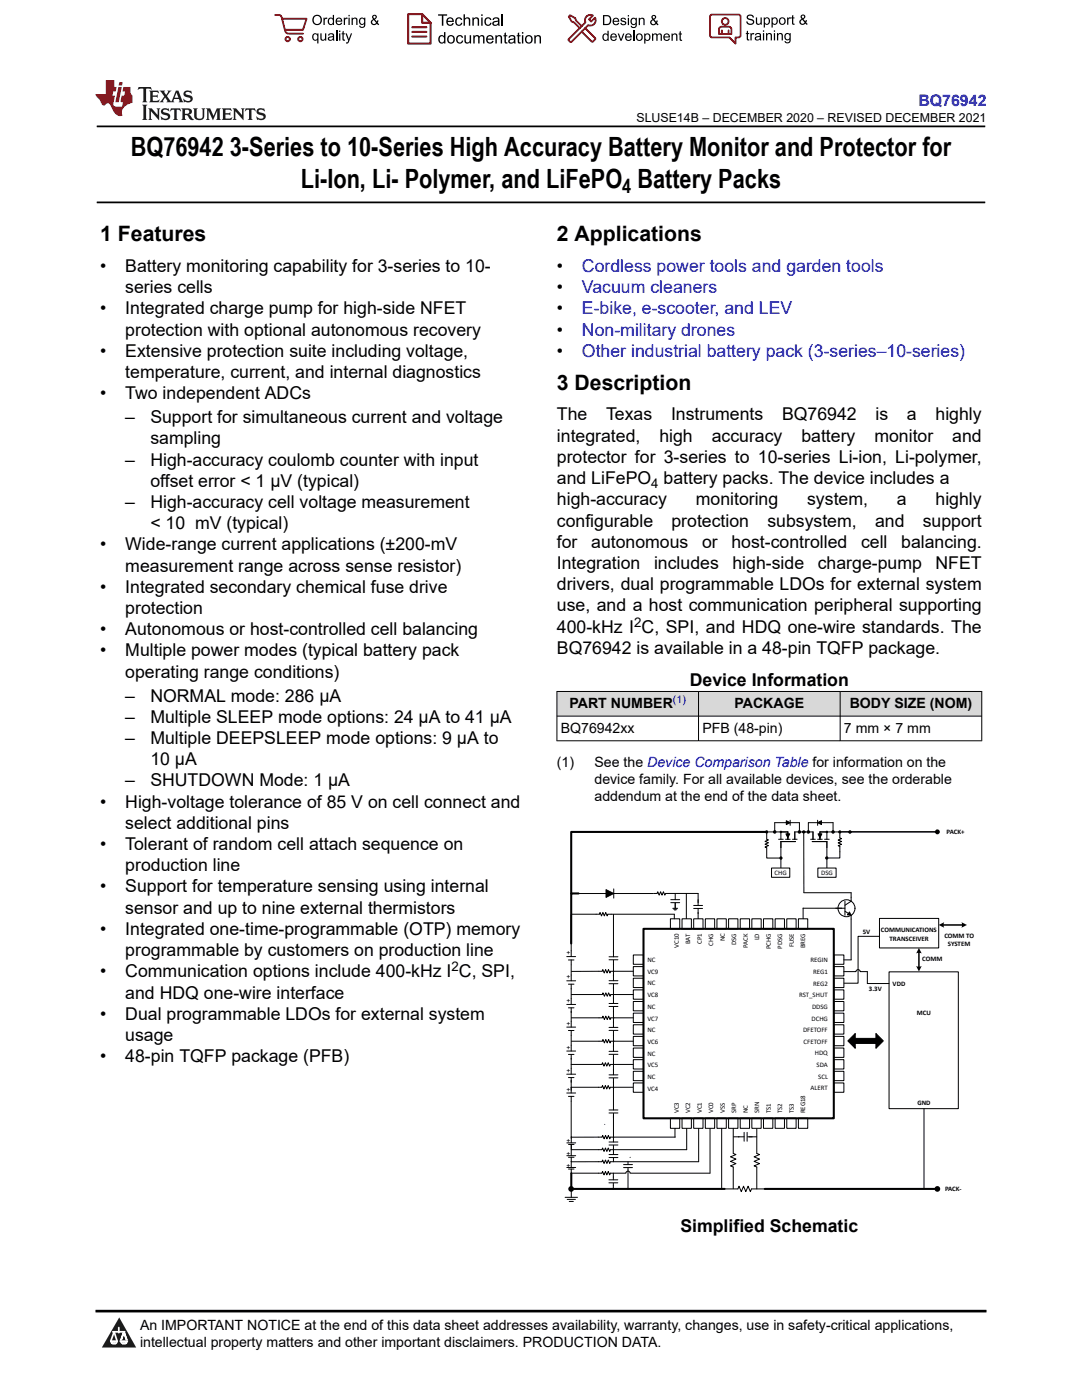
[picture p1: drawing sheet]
<svg xmlns="http://www.w3.org/2000/svg" width="216mm" height="279mm" viewBox="0 0 216 279" stroke-linecap="round" stroke-linejoin="round" font-family="sans-serif">
<defs><g id="words">
<g font-size="5.3">
<text x="26.1" y="31.2">BQ76942 3-Series to 10-Series High Accuracy Battery Monitor and Protector for</text>
<text x="60" y="37.5">Li-Ion, Li- Polymer, and LiFePO Battery Packs</text>
</g>
<g font-size="4.2">
<text x="20" y="48.1">1 Features</text>
<text x="111.1" y="48.1">2 Applications</text>
<text x="111.1" y="77.8">3 Description</text>
</g>
<text font-size="4" x="124.2" y="38.6">4</text>
<g font-size="3.5">
<text x="20" y="54.3">•</text>
<text x="25" y="54.3">Battery monitoring capability for 3-series to 10-</text>
<text x="25" y="58.5">series cells</text>
<text x="111.1" y="54.3">•</text>
<text x="111.1" y="58.5">•</text>
<text x="20" y="62.8">•</text>
<text x="25" y="62.8">Integrated charge pump for high-side NFET</text>
<text x="111.1" y="62.8">•</text>
<text x="20" y="71.2">•</text>
<text x="25" y="67">protection with optional autonomous recovery</text>
<text x="25" y="71.2">Extensive protection suite including voltage,</text>
<text x="111.1" y="67">•</text>
<text x="111.1" y="71.2">•</text>
<text x="25" y="75.5">temperature, current, and internal diagnostics</text>
<text x="20" y="79.7">•</text>
<text x="25" y="79.7">Two independent ADCs</text>
<text x="111.1" y="83.9">The</text>
<text x="120.9" y="83.9">Texas</text>
<text x="133.9" y="83.9">Instruments</text>
<text x="156.1" y="83.9">BQ76942</text>
<text x="174.7" y="83.9">is</text>
<text x="181" y="83.9">a</text>
<text x="186.7" y="83.9">highly</text>
<text x="25" y="84.4">–</text>
<text x="30" y="84.4">Support for simultaneous current and voltage</text>
<text x="30" y="88.7">sampling</text>
<text x="111.1" y="88.2">integrated,</text>
<text x="131.6" y="88.2">high</text>
<text x="142" y="88.2">accuracy</text>
<text x="159.9" y="88.2">battery</text>
<text x="174.5" y="88.2">monitor</text>
<text x="190" y="88.2">and</text>
<text x="25" y="92.9">–</text>
<text x="30" y="92.9">High-accuracy coulomb counter with input</text>
<text x="111.1" y="92.4">protector for 3-series to 10-series Li-ion, Li-polymer,</text>
<text x="25" y="101.4">–</text>
<text x="30" y="97.1">offset error &lt; 1 µV (typical)</text>
<text x="30" y="101.4">High-accuracy cell voltage measurement</text>
<text x="111.1" y="96.6">and LiFePO battery packs. The device includes a</text>
<text x="111.1" y="100.9">high-accuracy</text>
<text x="138.8" y="100.9">monitoring</text>
<text x="161.1" y="100.9">system,</text>
<text x="179" y="100.9">a</text>
<text x="186.7" y="100.9">highly</text>
<text x="30" y="105.6">&lt; 10 mV (typical)</text>
<text x="111.1" y="105.1">configurable</text>
<text x="134" y="105.1">protection</text>
<text x="153.1" y="105.1">subsystem,</text>
<text x="174.6" y="105.1">and</text>
<text x="184.1" y="105.1">support</text>
<text x="20" y="109.8">•</text>
<text x="25" y="109.8">Wide-range current applications (±200-mV</text>
<text x="111.1" y="109.3">for</text>
<text x="111.1" y="113.6">Integration</text>
<text x="118" y="109.3">autonomous</text>
<text x="130.5" y="113.6">includes</text>
<text x="140.1" y="109.3">or</text>
<text x="146" y="109.3">host-controlled</text>
<text x="146.2" y="113.6">high-side</text>
<text x="163.2" y="113.6">charge-pump</text>
<text x="171.8" y="109.3">cell</text>
<text x="179.8" y="109.3">balancing.</text>
<text x="186.7" y="113.6">NFET</text>
<text x="20" y="118.3">•</text>
<text x="25" y="114.1">measurement range across sense resistor)</text>
<text x="25" y="118.3">Integrated secondary chemical fuse drive</text>
<text x="111.1" y="117.8">drivers, dual programmable LDOs for external system</text>
<text x="25" y="122.5">protection</text>
<text x="111.1" y="122">use, and a host communication peripheral supporting</text>
<text x="20" y="126.8">•</text>
<text x="20" y="131">•</text>
<text x="25" y="126.8">Autonomous or host-controlled cell balancing</text>
<text x="25" y="131">Multiple power modes (typical battery pack</text>
<text x="111.1" y="126.3">400-kHz I C, SPI, and HDQ one-wire standards. The</text>
<text x="111.1" y="130.5">BQ76942 is available in a 48-pin TQFP package.</text>
<text x="25" y="135.2">operating range conditions)</text>
<text x="137.6" y="136.8">Device Information</text>
<text x="25" y="140">–</text>
<text x="30" y="140">NORMAL mode: 286 µA</text>
<text x="25" y="144.2">–</text>
<text x="25" y="148.5">–</text>
<text x="30" y="144.2">Multiple SLEEP mode options: 24 µA to 41 µA</text>
<text x="30" y="148.5">Multiple DEEPSLEEP mode options: 9 µA to</text>
<text x="30" y="152.7">10 µA</text>
<text x="20" y="161.2">•</text>
<text x="25" y="156.9">–</text>
<text x="25" y="161.2">High-voltage tolerance of 85 V on cell connect and</text>
<text x="30" y="156.9">SHUTDOWN Mode: 1 µA</text>
<text x="25" y="165.4">select additional pins</text>
<text x="20" y="169.6">•</text>
<text x="25" y="169.6">Tolerant of random cell attach sequence on</text>
<text x="25" y="173.9">production line</text>
<text x="20" y="178.1">•</text>
<text x="25" y="178.1">Support for temperature sensing using internal</text>
<text x="25" y="182.3">sensor and up to nine external thermistors</text>
<text x="20" y="186.6">•</text>
<text x="25" y="186.6">Integrated one-time-programmable (OTP) memory</text>
<text x="25" y="190.8">programmable by customers on production line</text>
<text x="20" y="195">•</text>
<text x="25" y="195">Communication options include 400-kHz I C, SPI,</text>
<text x="20" y="203.5">•</text>
<text x="25" y="199.3">and HDQ one-wire interface</text>
<text x="25" y="203.5">Dual programmable LDOs for external system</text>
<text x="25" y="207.7">usage</text>
<text x="20" y="212">•</text>
<text x="25" y="212">48-pin TQFP package (PFB)</text>
<text x="135.8" y="245.9">Simplified Schematic</text>
</g>
<g font-size="3.5" fill="#00f">
<text x="116.1" y="54.3">Cordless power tools and garden tools</text>
<text x="116.1" y="58.5">Vacuum cleaners</text>
<text x="116.1" y="62.8">E-bike, e-scooter, and LEV</text>
<text x="116.1" y="67">Non-military drones</text>
<text x="116.1" y="71.2">Other industrial battery pack (3-series–10-series)</text>
</g>
<text font-size="3.2" fill="#00f" x="183.3" y="21.1">BQ76942</text>
<g font-size="2.8">
<text x="113.6" y="141.3">PART NUMBER</text>
<text x="146.6" y="141.3">PACKAGE</text>
<text x="169.5" y="141.3">BODY SIZE (NOM)</text>
<text x="111.9" y="146.2">BQ76942xx</text>
<text x="140.2" y="146.2">PFB (48-pin)</text>
<text x="168.4" y="146.2">7 mm × 7 mm</text>
<text x="111.1" y="153">(1)</text>
<text x="118.6" y="153">See the Device Comparison Table for information on the</text>
<text x="118.6" y="156.4">device family. For all available devices, see the orderable</text>
<text x="118.6" y="159.8">addendum at the end of the data sheet.</text>
<text x="27.9" y="265.5">An IMPORTANT NOTICE at the end of this data sheet addresses availability, warranty, changes, use in safety-critical applications,</text>
<text x="27.9" y="268.9">intellectual property matters and other important disclaimers. PRODUCTION DATA.</text>
</g>
<g font-size="2.6">
<text x="130" y="97.3">4</text>
<text x="126.6" y="125.1">2</text>
<text x="90.1" y="193.9">2</text>
</g>
<text font-size="2.5" x="127" y="24.3">SLUSE14B – DECEMBER 2020 – REVISED DECEMBER 2021</text>
<text font-size="2.1" fill="#00f" x="134.3" y="140.3">(1)</text>
<g font-size="1.4">
<text x="188.9" y="166.4">PACK+</text>
<text x="154.5" y="174.6">CHG</text>
<text x="163.8" y="174.6">DSG</text>
<text x="113" y="190.6">+</text>
<text x="129.2" y="192">NC</text>
<text x="135.4" y="189.2" transform="rotate(-90 135.4 189.2)">VC10</text>
<text x="137.7" y="188.5" transform="rotate(-90 137.7 188.5)">BAT</text>
<text x="140" y="188.4" transform="rotate(-90 140 188.4)">CP1</text>
<text x="142.3" y="188.7" transform="rotate(-90 142.3 188.7)">CHG</text>
<text x="144.6" y="187.9" transform="rotate(-90 144.6 187.9)">NC</text>
<text x="146.9" y="188.6" transform="rotate(-90 146.9 188.6)">DSG</text>
<text x="149.2" y="189.2" transform="rotate(-90 149.2 189.2)">PACK</text>
<text x="151.5" y="187.7" transform="rotate(-90 151.5 187.7)">LD</text>
<text x="153.8" y="189.4" transform="rotate(-90 153.8 189.4)">PCHG</text>
<text x="156.1" y="189.3" transform="rotate(-90 156.1 189.3)">PDSG</text>
<text x="158.4" y="189.1" transform="rotate(-90 158.4 189.1)">FUSE</text>
<text x="160.7" y="189.3" transform="rotate(-90 160.7 189.3)">BREG</text>
<text x="172.2" y="186.3">5V</text>
<text x="175.8" y="186.1">COMMUNICATIONS</text>
<text x="177.5" y="187.7">TRANSCEIVER</text>
<text x="184" y="191.8">COMM</text>
<text x="188.4" y="187.2">COMM TO</text>
<text x="189.1" y="188.8">SYSTEM</text>
<text x="113" y="195.5">+</text>
<text x="129.2" y="196.6">NC</text>
<text x="129.2" y="194.3">VC9</text>
<text x="161.7" y="192.1">REGIN</text>
<text x="162.2" y="194.4">REG1</text>
<text x="162.2" y="196.7">REG2</text>
<text x="173.4" y="197.7">3.3V</text>
<text x="178.1" y="196.8">VDD</text>
<text x="113" y="200.2">+</text>
<text x="129.2" y="203.7">VC7</text>
<text x="129.2" y="201.3">NC</text>
<text x="129.2" y="199">VC8</text>
<text x="159.5" y="199">RST_SHUT</text>
<text x="161.9" y="203.7">DCHG</text>
<text x="162" y="201.3">DDSG</text>
<text x="183" y="202.6">MCU</text>
<text x="113" y="209.5">+</text>
<text x="113" y="204.7">+</text>
<text x="129.2" y="206">NC</text>
<text x="129.2" y="208.4">VC6</text>
<text x="160.2" y="206">DFETOFF</text>
<text x="160.3" y="208.3">CFETOFF</text>
<text x="113" y="214.1">+</text>
<text x="129.2" y="210.7">NC</text>
<text x="129.2" y="213">VC5</text>
<text x="129.2" y="215.4">NC</text>
<text x="162.6" y="210.6">HDQ</text>
<text x="162.9" y="212.9">SDA</text>
<text x="163.3" y="215.3">SCL</text>
<text x="113" y="217.9">+</text>
<text x="129.2" y="217.7">VC4</text>
<text x="161.8" y="217.6">ALERT</text>
<text x="183.1" y="220.5">GND</text>
<text x="135.4" y="222.2" transform="rotate(-90 135.4 222.2)">VC3</text>
<text x="137.7" y="222.2" transform="rotate(-90 137.7 222.2)">VC2</text>
<text x="140" y="222.2" transform="rotate(-90 140 222.2)">VC1</text>
<text x="142.3" y="222.2" transform="rotate(-90 142.3 222.2)">VC0</text>
<text x="144.6" y="222.2" transform="rotate(-90 144.6 222.2)">VSS</text>
<text x="146.9" y="222.2" transform="rotate(-90 146.9 222.2)">SRP</text>
<text x="149.2" y="222.2" transform="rotate(-90 149.2 222.2)">NC</text>
<text x="151.5" y="222.2" transform="rotate(-90 151.5 222.2)">SRN</text>
<text x="153.8" y="222.2" transform="rotate(-90 153.8 222.2)">TS1</text>
<text x="156.1" y="222.2" transform="rotate(-90 156.1 222.2)">TS2</text>
<text x="158.4" y="222.2" transform="rotate(-90 158.4 222.2)">TS3</text>
<text x="160.7" y="222.2" transform="rotate(-90 160.7 222.2)">REG18</text>
<text x="113" y="230.7">+</text>
<text x="113" y="233.1">+</text>
<text x="113" y="228.2">+</text>
<text x="188.6" y="237.7">PACK-</text>
</g>
</g></defs>
<path d="M19.3 25.2h177.3M19.3 40.4h177.3" fill="none" stroke="#000" stroke-width=".35"/>
<g fill="#d8d8d8">
<path d="M111.1 138h84.8v4.9h-84.8z" fill-rule="evenodd"/>
<path d="M111.2 138.1h28.1v4.8h-28.1z" fill-rule="evenodd"/>
<path d="M139.4 138.1h28.2v4.8h-28.2z" fill-rule="evenodd"/>
<path d="M167.7 138.1h28.1v4.8h-28.1z" fill-rule="evenodd"/>
</g>
<g fill="none" stroke="#000" stroke-width=".2">
<path d="M111.1 138h84.9M111.1 137.9v10M139.4 137.9v10M167.6 137.9v10M195.9 137.9v10M111.1 142.9h84.9M111.1 147.8h84.9M114.5 178.3h6.4M120.9 177.6l1.6 .7-1.6 .8zM122.5 177.4v1.8M122.5 178.3h7.9M130.5 178.3h.6l.1-.3 .3 .6 .3-.6 .3 .6 .3-.6 .3 .6 .1-.3h6.5v1.8"/>
<path d="M137 178.3v5M153 166.4v1.1l.3 .1-.7 .3 .7 .3-.7 .3 .7 .3-.7 .2 .4 .2v2h2.5M153.4 166h3.8v1.5M154.4 165.9h.4v.3h-.4zM154.6 166v-1.8h4.9v1.8M155.4 167.5h.9M155.8 166v1.4M156.7 167.5h1M156.8 166.4h.8l-.4 .8zM156.9 163.8l.8 .4-.8 .4zM157.7 163.7v1M158.1 167.5h1"/>
<path d="M158.6 167.5v-1.5h3.6v1.5M158.7 168h-2.9v1.1M159.3 165.9h.4v.3h-.4zM160.4 166.3v11.8M161.1 165.9h.4v.3h-.4zM161.3 166v-1.8h4.9v1.8M161.8 167.5h.9M162.1 168h2.9v1.1M163.1 164.2l.8-.4v.8zM163.1 163.7v1M163.1 167.5h1M163.2 166.4h.8l-.4 .8z"/>
<path d="M164.5 167.5h1M165 166v1.4M166 165.9h.4v.3h-.4zM167.5 166h-3.9v1.5M167.6 166.4v.8l.3 .2-.7 .3 .7 .2-.7 .3 .7 .3-.7 .3 .4 .1v2.3h-2.3M169.4 165.9h.4v.3h-.4zM114 182.5v5.8M114 198.5h6.2l.1-.4 .3 .7 .3-.7 .3 .7 .3-.7 .2 .7 .2-.3h4.5M114.1 182.5h4.8M118.9 182.5h.7l.1-.4 .3 .7 .3-.7 .3 .7 .3-.7 .3 .7 .1-.3h.6M121.9 182.5h12.7v.9M126.4 193.8h-4.6l-.1 .4-.3-.7-.3 .7-.2-.7-.3 .7-.3-.7-.2 .3-6.1 .1"/>
<path d="M126.4 190.6h2v1.8h-2zM126.4 192.9h2v1.9h-2zM126.4 195.2h2v1.9h-2zM126.4 197.5h2v1.9h-2zM126.4 199.9h2v1.8h-2zM133.8 183.4h1.8v2h-1.8zM134.2 181.3h1M134.4 181.4h.7M134.6 181.6h.3M134.7 180.2v1.1M136.1 183.4h1.9v2h-1.9zM138.4 183.4h1.9v2h-1.9z"/>
<path d="M139.3 182.1v1.2M140.7 183.4h1.9v2h-1.9zM143.1 183.4h1.8v2h-1.8zM145.4 183.4h1.8v2h-1.8zM147.7 183.4h1.9v2h-1.9zM150 183.4h1.9v2h-1.9zM152.3 183.4h1.9v2h-1.9zM154.7 183.4h1.8v2h-1.8zM157 183.4h1.9v2h-1.9zM159.3 183.4h1.9v2h-1.9zM160.3 181.2v2.2M166.4 190.6h2v1.8h-2z"/>
<path d="M166.4 192.9h2v1.9h-2zM166.4 195.2h2v1.9h-2zM166.4 197.5h2v1.9h-2zM166.4 199.9h2v1.8h-2zM177.4 194h13.8v27.3h-13.8zM114 217h6.1l.1-.4 .3 .7 .3-.7 .3 .7 .3-.7 .2 .7 .2-.3h5M114 212.4h6.1l.1-.3 .3 .7 .3-.7 .3 .7 .3-.7 .2 .7 .2-.4h4.5M114 203.1h6.2l.1-.3 .3 .7 .3-.7 .3 .7 .2-.7 .3 .7 .2-.4h4.5M122.4 217v.3M126.4 202.2h2v1.9h-2zM126.4 204.5h2v1.9h-2zM126.4 206.8h2v1.9h-2z"/>
<path d="M126.4 209.2h2v1.8h-2zM126.4 211.5h2v1.8h-2zM126.4 213.8h2v1.9h-2zM166.4 202.2h2v1.9h-2zM166.4 204.5h2v1.9h-2zM166.4 206.8h2v1.9h-2zM166.4 209.2h2v1.8h-2zM166.4 211.5h2v1.8h-2zM166.4 213.8h2v1.9h-2zM166.4 216.1h2v1.9h-2zM133.8 223.2h1.8v2h-1.8zM136.1 223.2h1.9v2h-1.9z"/>
<path d="M138.4 223.2h1.9v2h-1.9zM140.7 223.2h1.9v2h-1.9zM143.1 223.2h1.8v2h-1.8zM144 225.2v12M144.6 237.3h2.6M145.4 223.2h1.8v2h-1.8zM146.3 225.2v5l.6 .2-1.1 .5 1.1 .4-1.1 .5 1.1 .4-1.1 .5 .5 .2v4.3M146.4 226.9h1.1M147.2 237.3l.3-.6 .4 1.1 .5-1.1 .4 1.1 .5-1.1 .4 1.1 .3-.5M147.7 223.2h1.9v2h-1.9zM149.5 226.9h1.5M150 237.3h2.6"/>
<path d="M150 223.2h1.9v2h-1.9zM151 225.3v4.9l.6 .2-1.1 .5 1.1 .4-1.1 .5 1.1 .4-1.1 .5 .5 .2v4.4M152.3 223.2h1.9v2h-1.9zM154.7 223.2h1.8v2h-1.8zM157 223.2h1.9v2h-1.9zM159.3 223.2h1.9v2h-1.9zM184.4 221.3v15.9"/>
</g>
<path d="M115.5 178.3h-1.5v10M152.9 166h-38.9v12.3M114.5 237.3h30.1M152.6 237.3h33.9" fill="none" stroke="#000" stroke-width=".41"/>
<g fill="#000">
<path d="M120.9 177.6l1.6 .7-1.6 .8zM156.8 166.4h.8l-.4 .8zM156.9 163.8l.8 .4-.8 .4zM163.1 164.2l.8-.4v.8zM163.2 166.4h.8l-.4 .8z"/>
<path d="M154.4 165.9h.4v.3h-.4z" fill-rule="evenodd"/>
<path d="M155.6 165.9h.4v.3h-.4z" fill-rule="evenodd"/>
<path d="M159.3 165.9h.4v.3h-.4z" fill-rule="evenodd"/>
<path d="M161.1 165.9h.4v.3h-.4z" fill-rule="evenodd"/>
<path d="M164.8 165.9h.4v.3h-.4z" fill-rule="evenodd"/>
<path d="M166 165.9h.4v.3h-.4z" fill-rule="evenodd"/>
<path d="M169.4 165.9h.4v.3h-.4z" fill-rule="evenodd"/>
<path d="M183.4 189.2l.5 1.1-.5-.1-.6 .1z" fill-rule="evenodd"/>
<path d="M182.8 192.8l.6 .1 .5-.1-.5 1.1z" fill-rule="evenodd"/>
<path d="M187.3 184.6l1.1-.6-.1 .6 .1 .6z" fill-rule="evenodd"/>
<path d="M191.8 184l1.1 .6-1.1 .5 .2-.5z" fill-rule="evenodd"/>
<circle cx="153" cy="166" r=".33"/>
<circle cx="155.8" cy="171.2" r=".33"/>
<circle cx="160.4" cy="166" r=".33"/>
<circle cx="165" cy="171.2" r=".33"/>
<circle cx="167.6" cy="166" r=".33"/>
<circle cx="187" cy="166" r=".49"/>
<circle cx="114" cy="237.3" r=".57"/>
<circle cx="187" cy="237.3" r=".57"/>
</g>
<path d="M167.9 166h18.7M183.4 190.1v2.8M188.3 184.6h3.7" fill="none" stroke="#000" stroke-width=".31"/>
<path d="M175.5 183.3h11.8v5.9h-11.8z" fill-rule="evenodd" fill="#fff"/>
<path d="M114 197.3v2M175.5 183.3h11.8v5.9h-11.8zM114 207.8h6.2l.1-.3 .3 .6 .3-.6 .3 .6 .2-.6 .3 .6 .2-.3h4.5" fill="none" stroke="#000" stroke-width=".2"/>
<path d="M126.4 216.1h2v1.9h-2z" fill-rule="evenodd" fill="#fff"/>
<path d="M155.8 169.1v4.2M126.4 216.1h2v1.9h-2z" fill="none" stroke="#000" stroke-width=".2"/>
<path d="M153.9 173.2h3.7v1.9h-3.7z" fill-rule="evenodd" fill="#fff"/>
<path d="M153.9 173.2h3.7v1.9h-3.7zM165 169.1v4.2" fill="none" stroke="#000" stroke-width=".2"/>
<path d="M163.2 173.2h3.6v1.9h-3.6z" fill-rule="evenodd" fill="#fff"/>
<g fill="none" stroke="#000" stroke-width=".2">
<path d="M133.8 179.5h1.8M134.7 178.4v1.1M139.3 179.5v1.2M160.4 178.2h9.4v1.7l-1.2 .8M163.2 173.2h3.6v1.9h-3.6zM168.6 179.8v2.9M113.1 195.7h1.8M113.1 190.9h1.8M113.4 196.4h1.1M113.4 191.6h1.1M114 187.8v3.1M114 192.6v3.1"/>
<path d="M114 191.6v.9M114 196.4v1M114 199.3v1.2M121.5 195.7h1.8M121.5 196.3h1.8M121.5 190.9h1.8M121.5 191.5h1.8M122.4 191.6v4.1M122.4 196.4v3.9M122.4 182.5v8.4M133.8 180.1h1.8M134.7 180.2v1"/>
<path d="M138.4 180.7h1.8M138.4 181.3h1.8M139.3 181.4v.9M160.2 181.3h8.4M168.4 193.9h2.4l.3-.4 .4 .1 .1 .3h1.5v2.4h4.3M168.6 181.8l1.2 .9v8.9h-1.4M169.5 182l.3 .7-.7-.1zM175.5 186.9h-4.3v9.3h-2.8M113.1 218.1h1.8M113.1 214.4h1.8M113.1 209.8h1.8M113.1 205h1.8"/>
<path d="M113.1 200.5h1.8M113.4 218.8h1.1M113.4 215.1h1.1M113.4 210.4h1.1M113.4 205.7h1.1M113.4 201.1h1.1M114 201.1v3.9M114 205.7v4.1M114 210.4v4M114 215.1v3M114 218.8v9.3M121.5 210.4h1.8"/>
<path d="M121.5 214.5h1.8M121.5 215.1h1.8M121.5 209.8h1.8M121.5 205h1.8M121.5 205.6h1.8M121.5 200.3h1.8M121.5 200.9h1.8M122.4 200.9v4.1M122.4 205.7v4.1M122.4 210.5v4M122.4 215.2v6.3M170.7 206.3v.9h4.1v-.9l1.5 1.4-1.5 1.5v-1h-4.1v1l-1.5-1.5z"/>
<path d="M112.8 239h2.4M113.1 230.6h1.8M113.1 233h1.8M113.1 228.1h1.8M113.2 239.4h1.6M113.4 231h1.1M113.4 233.3h1.1M113.4 228.4h1.1M113.6 239.8h.8M114 231v2M114 233.3v.9M114 228.4v2.2"/>
<path d="M114 237.3v1.7M120.7 224.4h.1M121.5 235.5h1.8M121.5 236.1h1.8M121.5 227.9h1.8M121.5 228.5h1.8M121.5 230.4h1.8M121.5 231h1.8M121.5 221.5h1.8M121.5 222.1h1.8M122.4 234.2v1.3M122.4 236.1v1.2"/>
<path d="M122.4 226.8v1.1M122.4 228.6v1.8M122.4 231.1v.7M122.4 222.2v4.5M122.5 226.9h.1M124.4 233h1.8M124.4 232.4h1.8M125.3 231.9v.5M125.3 233.1v4.1M125.7 231h.1M134.7 225.2v1.7h-12.9l-.1 .4-.3-.7-.3 .7-.3-.7-.3 .7-.2-.7-.2 .3-6.1 .1M137 225.2v4.2h-15.2l-.1 .4-.3-.7-.3 .7-.3-.7-.3 .7-.3-.7-.1 .3h-6.1"/>
<path d="M139.4 225.2v6.6h-17.6l-.1 .4-.3-.7-.3 .7-.3-.7-.3 .7-.2-.7-.2 .3-6.1 .1M141.7 225.2v8.9h-16l-.3-.4-.4 .2-.1 .2h-3.1l-.1 .4-.3-.7-.3 .7-.3-.7-.3 .7-.3-.7-.1 .3h-6.1M147.3 226.9h1.2M148.5 226v1.8M149.1 226v1.8M149.2 226.9h.9"/>
<circle cx="168.9" cy="181.3" r="1.69"/>
</g>
<g fill="#000">
<path d="M169.5 182l.3 .7-.7-.1z"/>
<path d="M170.7 206.3v.9h4.1v-.9l1.5 1.4-1.5 1.5v-1h-4.1v1l-1.5-1.5z" fill-rule="evenodd"/>
</g>
<path d="M128.4 185.4h38v37.8h-38zM114 234.2v3.1" fill="none" stroke="#000" stroke-width=".41"/>
<path d="M0 0h215.9v23.8h-215.9z" fill-rule="evenodd" fill="#fff"/>
<path d="M27.7 17.4l-.2 .6 .5-.3h.6v.1v2.2l-.2 .4h1l-.2-.4v-2.2v-.1h.5l.5 .3-.1-.6zM29.8 18.1l.2 .4v1.5l-.2 .4h1.9l.1-.6a1.08 1.08 0 0 1-1.3 .2v-.7h.6l.4 .2v-.6l-.4 .2h-.6v-.6l.2-.1a1 1 0 0 1 1 .2l-.1-.5zM31.8 18.1l1 1.1-1 1.2h.9l-.2-.2 .4-.7 .5 .7-.2 .2h1.6l-.2-.2 .1-.4h1l.1 .4-.1 .2h.9l-.2-.3-.8-2h-.5l-1 2.2-.8-1.1 .9-1.1h-.8l.2 .2-.5 .7-.3-.7 .1-.2zM35.2 18.5l.4 1h-.8zM36.8 18.2a.65 .65 0 0 0-.2 .7 .65 .65 0 0 0 .6 .5l.7 .2 .1 .2a.79 .79 0 0 1-.7 .4 .79 .79 0 0 1-.7-.5l.1 .7 .2-.1a.93 .93 0 0 0 1.1 .1 .93 .93 0 0 0 .4-1 1.46 1.46 0 0 0-1.2-.6l-.1-.3a1.09 1.09 0 0 1 1.2 .2l-.2-.6-.1 .1-.6-.2zM28.4 20.9l.2 .4v2.3l-.2 .3h1l-.2-.3v-2.3l.2-.4zM29.6 21.6l.2 .4v1.6l-.2 .3h.8l-.3-.3v-1.4l1.7 1.8v-2l.2-.4h-.8l.2 .2 .1 1.1-1.2-1.3zM32.3 21.8a.65 .65 0 0 0-.2 .7 .65 .65 0 0 0 .7 .4l.6 .2 .1 .2a.79 .79 0 0 1-.7 .4 .79 .79 0 0 1-.7-.5l.1 .7 .2-.1a.93 .93 0 0 0 1.1 .1 .93 .93 0 0 0 .4-.9 1.46 1.46 0 0 0-1.2-.6l-.1-.4a1.09 1.09 0 0 1 1.2 .2l-.2-.6-.1 .1-.6-.1zM34.1 21.6l-.1 .7a.63 .63 0 0 1 .7-.4l.1 1.7-.3 .3h1l-.2-.3v-1.7a.66 .66 0 0 1 .8 .4l-.1-.7zM36.2 21.6l.2 .4v1.6l-.2 .3h.9l-.2-.2v-.7h.5l.1 .2a.79 .79 0 0 0 1.2 .6l-1-.9a.61 .61 0 0 0 .6-.6 .61 .61 0 0 0-.5-.6zM36.9 21.9h.2a.47 .47 0 0 1 .5 .1 .47 .47 0 0 1 .1 .5l-.2 .2h-.6zM38.5 21.6l.2 .2a2.27 2.27 0 0 0 .4 2 1.04 1.04 0 0 0 1.7-.7v-1.3l.2-.2h-.8l.2 .4v1.1a.6 .6 0 0 1-.6 .6 .6 .6 0 0 1-.6-.6v-1.1l.3-.4zM41.1 21.6l.2 .4v1.6l-.2 .3h.7l-.2-.3v-1.5l.9 1.9 .8-1.9v1.5l-.2 .3h1l-.3-.3v-1.6l.3-.4h-.8l-.7 1.5-.7-1.5zM44.3 21.6l.2 .4v1.6l-.2 .3h1.9l.1-.5a1.09 1.09 0 0 1-1.3 .1v-.6h.6l.4 .1v-.6l-.4 .2h-.6v-.6l.2-.1a1.01 1.01 0 0 1 1 .3l-.1-.6zM46.4 21.6l.3 .4v1.6l-.3 .3h.8l-.2-.3v-1.4l1.6 1.8v-2l.2-.4h-.7l.2 .2v1.1l-1.2-1.3zM49 21.6l-.1 .7a.63 .63 0 0 1 .8-.4v1.7l-.3 .3h1l-.2-.3v-1.7a.66 .66 0 0 1 .8 .4l-.1-.7zM51.4 21.8a.65 .65 0 0 0-.2 .7 .65 .65 0 0 0 .6 .4l.6 .2 .2 .2a.79 .79 0 0 1-.8 .4 .79 .79 0 0 1-.6-.5l.1 .7 .2-.1a.93 .93 0 0 0 1 .1 .93 .93 0 0 0 .5-.9 1.46 1.46 0 0 0-1.3-.6l-.1-.4a1.09 1.09 0 0 1 1.3 .2l-.2-.6-.2 .1-.5-.1z" fill="#231f20"/>
<path d="M21.1 16v2.8h-2.1l.1 .3 .9 1a.95 .95 0 0 0 .9 .9 .59 .59 0 0 1 .6-.4 .59 .59 0 0 1 .5 .4l.4 .8a1.59 1.59 0 0 0 2.1 1.3 1.61 1.61 0 0 1 1-2.2l1-.4-.1-1.5a1.59 1.59 0 0 1-.4-1.6h-1.4l-.2 .9h.5l-.1 .8h-.5l-.2 1v.2l.4 .1-.2 .9h-.6a.73 .73 0 0 1-1.1-.7l.3-1.5h-.5l.2-.8h.5l.2-.9h-.5v-1.4zM23.6 17.4l-.6 3h.7l.6-3zM23.8 16.4l-.1 .7h.7l.1-.7z" fill="#ed1c24"/>
<g fill="#000">
<path d="M62.3 4a1 1 0 0 1 2 0 1 1 0 0 1-2 0zM62.8 3.4a.78 .78 0 0 0-.1 1.1 .78 .78 0 0 0 1.1 .1 .78 .78 0 0 0 .1-1.1 .78 .78 0 0 0-1.1-.1z" fill-rule="evenodd"/>
<path d="M62.5 6.8l.4-.2 .4 .3v-.2h.2v2h-.2v-.7a.68 .68 0 0 1-.9-.1 .68 .68 0 0 1 0-.9zM62.6 7a.51 .51 0 0 0-.1 .6 .51 .51 0 0 0 .7 .2 .51 .51 0 0 0 .1-.7 .51 .51 0 0 0-.7-.1z" fill-rule="evenodd"/>
<path d="M64.5 3.5h.3v.3l.1-.3h.3l.1 .1-.1 .2a.32 .32 0 0 0-.3 0 .32 .32 0 0 0-.1 .4v.8h-.3z" fill-rule="evenodd"/>
<path d="M63.9 6.7h.3v.8a.36 .36 0 0 0 .3 .4 .36 .36 0 0 0 .4-.5v-.7h.2v1.4h-.2v-.2a.51 .51 0 0 1-.6 .2 .51 .51 0 0 1-.4-.5z" fill-rule="evenodd"/>
<path d="M65.6 3.7l.4-.2 .4 .2v-.7h.3v2h-.3v-.2a.7 .7 0 0 1-1-.1 .7 .7 0 0 1 .2-1zM65.8 3.8a.51 .51 0 0 0-.1 .7 .51 .51 0 0 0 .6 .2 .51 .51 0 0 0 .1-.7 .51 .51 0 0 0-.6-.2z" fill-rule="evenodd"/>
<path d="M65.6 6.8a.66 .66 0 0 1 .8-.1 .66 .66 0 0 1 .3 .8v.6h-.2l-.1-.2a.52 .52 0 0 1-.7 .2 .52 .52 0 0 1-.2-.6l.3-.2a.42 .42 0 0 0 .6-.3l-.3-.2-.3 .1-.1 .2h-.3zM65.7 7.6a.35 .35 0 0 0 .3 .4 .35 .35 0 0 0 .4-.4v-.2z" fill-rule="evenodd"/>
<path d="M67.7 6.1h.2v.3h-.2zM67.7 6.7h.2v1.4h-.2z" fill-rule="evenodd"/>
<path d="M67.1 3.7a.68 .68 0 0 1 .9-.1 .68 .68 0 0 1 .3 .7h-1.1a.42 .42 0 0 0 .3 .5 .42 .42 0 0 0 .5-.3h.3a.73 .73 0 0 1-1.1 .4 .73 .73 0 0 1-.1-1.2zM67.4 3.8l-.2 .3h.8l-.2-.4z" fill-rule="evenodd"/>
<path d="M68.6 3.5h.2v.3l.2-.3h.3l.1 .1-.1 .2a.32 .32 0 0 0-.4 0 .32 .32 0 0 0-.1 .4v.8h-.2z" fill-rule="evenodd"/>
<path d="M68.3 6.3l.3-.1v.5h.2v.1h-.2v.9l.3 .4a.36 .36 0 0 1-.4 0 .36 .36 0 0 1-.2-.4v-.9h-.1v-.1h.1z" fill-rule="evenodd"/>
<path d="M68.9 6.7h.3l.4 1.1 .4-1.1h.3l-.6 1.4a.51 .51 0 0 1-.6 .6l-.1-.3h.3l.2-.3z" fill-rule="evenodd"/>
<path d="M69.5 3h.3v.3h-.3zM69.5 3.5h.3v1.5h-.3z" fill-rule="evenodd"/>
<path d="M70.2 3.5h.2v.2a.52 .52 0 0 1 .6-.2 .52 .52 0 0 1 .3 .6v.9h-.2v-.9a.34 .34 0 0 0-.3-.4 .34 .34 0 0 0-.4 .3v1h-.2z" fill-rule="evenodd"/>
<path d="M71.8 3.7l.4-.2 .5 .2v-.2h.2v1.3a.64 .64 0 0 1-.5 .8 .64 .64 0 0 1-.7-.5h.2a.41 .41 0 0 0 .5 .2 .41 .41 0 0 0 .2-.5 .69 .69 0 0 1-.9-.1 .69 .69 0 0 1 .1-1zM72 3.8a.5 .5 0 0 0-.1 .7 .5 .5 0 0 0 .7 .1 .5 .5 0 0 0 .1-.6 .5 .5 0 0 0-.7-.2z" fill-rule="evenodd"/>
<path d="M74.4 3.1a.47 .47 0 0 1 .7 .1 .47 .47 0 0 1-.3 .7l.4 .4 .1-.3 .2 .1-.1 .4 .3 .3-.2 .2-.3-.3a.63 .63 0 0 1-1 .1 .63 .63 0 0 1 .3-1l-.3-.4zM74.5 3.4a.27 .27 0 0 0 .5 0 .27 .27 0 0 0-.5 0zM74.4 4.1a.4 .4 0 0 0 0 .6 .4 .4 0 0 0 .6-.1l-.4-.6z" fill-rule="evenodd"/>
<path d="M87.4 2.9h1.8v.2h-.7v2h-.3v-2h-.8z" fill-rule="evenodd"/>
<path d="M87.6 7.2l.5-.2 .5 .2v-.8h.3v2.3h-.3v-.2a.76 .76 0 0 1-1-.1 .76 .76 0 0 1-.1-1zM87.9 7.4a.58 .58 0 0 0-.2 .7 .58 .58 0 0 0 .8 .2 .58 .58 0 0 0 .1-.7 .58 .58 0 0 0-.7-.2z" fill-rule="evenodd"/>
<path d="M89.5 7.2a.81 .81 0 0 1 1.1 .1 .81 .81 0 0 1-.2 1.2 .81 .81 0 0 1-1.1-.2l-.1-.7zM89.6 7.4a.57 .57 0 0 0 0 .8 .57 .57 0 0 0 .8 0 .57 .57 0 0 0 0-.7 .57 .57 0 0 0-.8-.1z" fill-rule="evenodd"/>
<path d="M89.3 3.7a.77 .77 0 0 1 .9-.2 .77 .77 0 0 1 .4 .9h-1.3a.48 .48 0 0 0 .4 .5 .48 .48 0 0 0 .6-.3h.3a.83 .83 0 0 1-1.3 .4 .83 .83 0 0 1 0-1.3zM89.5 3.8l-.2 .4h1l-.3-.5z" fill-rule="evenodd"/>
<path d="M91 3.7a.7 .7 0 0 1 1.2 .3h-.2a.45 .45 0 0 0-.6-.3 .45 .45 0 0 0-.3 .6 .45 .45 0 0 0 .3 .6 .45 .45 0 0 0 .6-.4l.3 .1a.76 .76 0 0 1-1.1 .5 .76 .76 0 0 1-.3-1.1z" fill-rule="evenodd"/>
<path d="M91.2 7.2a.7 .7 0 0 1 1.2 .3l-.3 .1a.45 .45 0 0 0-.5-.4 .45 .45 0 0 0-.3 .7 .45 .45 0 0 0 .3 .6 .45 .45 0 0 0 .6-.4h.2a.76 .76 0 0 1-1 .5 .76 .76 0 0 1-.4-1.1z" fill-rule="evenodd"/>
<path d="M92.5 2.9h.3v.8a.59 .59 0 0 1 .7-.2 .59 .59 0 0 1 .3 .6v1h-.2v-1a.4 .4 0 0 0-.5-.4 .4 .4 0 0 0-.3 .5v.9h-.3z" fill-rule="evenodd"/>
<path d="M92.7 7h.2v.9a.41 .41 0 0 0 .5 .6 .41 .41 0 0 0 .3-.6v-.9h.3v1.7h-.3v-.3a.58 .58 0 0 1-.7 .3 .58 .58 0 0 1-.3-.7z" fill-rule="evenodd"/>
<path d="M94.3 3.5h.2v.2a.59 .59 0 0 1 .7-.2 .59 .59 0 0 1 .4 .6v1h-.3v-1a.41 .41 0 0 0-.4-.4 .41 .41 0 0 0-.4 .5v.9h-.2z" fill-rule="evenodd"/>
<path d="M94.4 7h.3v.3a.56 .56 0 0 1 1 0 .54 .54 0 0 1 .6-.3 .54 .54 0 0 1 .4 .5v1.2h-.3v-1.1a.34 .34 0 0 0-.3-.4 .34 .34 0 0 0-.4 .3v1.2h-.3v-1.1a.38 .38 0 0 0-.5-.3 .38 .38 0 0 0-.2 .5v.9h-.3z" fill-rule="evenodd"/>
<path d="M96 2.9h.3v.3h-.3zM96 3.5h.3v1.6h-.3z" fill-rule="evenodd"/>
<path d="M96.8 3.7a.7 .7 0 0 1 1.3 .3h-.3a.45 .45 0 0 0-.6-.3 .45 .45 0 0 0-.3 .6 .45 .45 0 0 0 .3 .6 .45 .45 0 0 0 .6-.4l.3 .1a.76 .76 0 0 1-1.1 .5 .76 .76 0 0 1-.3-1.1z" fill-rule="evenodd"/>
<path d="M97.2 7.2a.77 .77 0 0 1 .9-.1 .77 .77 0 0 1 .4 .8h-1.2a.48 .48 0 0 0 .3 .6 .48 .48 0 0 0 .6-.4l.3 .1a.83 .83 0 0 1-1.3 .3 .83 .83 0 0 1 0-1.3zM97.4 7.4l-.1 .3h.9l-.2-.4z" fill-rule="evenodd"/>
<path d="M98.8 7h.3v.3a.59 .59 0 0 1 .7-.3 .59 .59 0 0 1 .4 .7v1h-.3v-1a.41 .41 0 0 0-.5-.5 .41 .41 0 0 0-.3 .6v.9h-.3z" fill-rule="evenodd"/>
<path d="M98.4 3.7a.74 .74 0 0 1 1-.2 .74 .74 0 0 1 .3 .9v.7h-.3v-.2a.59 .59 0 0 1-.8 .3 .59 .59 0 0 1-.3-.8l1.1-.3a.42 .42 0 0 0-.4-.4 .42 .42 0 0 0-.5 .3h-.2zM98.6 4.5a.36 .36 0 0 0 .2 .5 .36 .36 0 0 0 .5-.2l.1-.5z" fill-rule="evenodd"/>
<path d="M100.7 6.6l.2-.1v.5h.3v.2h-.3v1l.1 .2h.2l.1 .3a.41 .41 0 0 1-.5-.1 .41 .41 0 0 1-.1-.4v-1h-.2v-.2h.2z" fill-rule="evenodd"/>
<path d="M101.6 7.2a.74 .74 0 0 1 .9-.2 .74 .74 0 0 1 .3 1l.1 .7h-.3v-.2a.59 .59 0 0 1-.8 .2 .59 .59 0 0 1-.3-.8l1-.3a.42 .42 0 0 0-.3-.4 .42 .42 0 0 0-.5 .3h-.3zM101.8 8.1a.36 .36 0 0 0 .1 .5 .36 .36 0 0 0 .5-.3l.2-.4z" fill-rule="evenodd"/>
<path d="M103.3 6.6l.3-.1v.5h.3v.2h-.3v1l.1 .2h.2v.3a.41 .41 0 0 1-.5-.1 .41 .41 0 0 1-.1-.4v-1h-.2v-.2h.2z" fill-rule="evenodd"/>
<path d="M104.1 6.4h.3v.3h-.3zM104.1 7h.3v1.7h-.3z" fill-rule="evenodd"/>
<path d="M105 7.2a.81 .81 0 0 1 1.1 .1 .81 .81 0 0 1-.1 1.2 .81 .81 0 0 1-1.2-.2v-.7zM105.2 7.4a.57 .57 0 0 0-.1 .8 .57 .57 0 0 0 .8 0 .57 .57 0 0 0 0-.7 .57 .57 0 0 0-.7-.1z" fill-rule="evenodd"/>
<path d="M106.6 7h.3v.3a.59 .59 0 0 1 .7-.3 .59 .59 0 0 1 .4 .7v1h-.3v-1a.41 .41 0 0 0-.5-.5 .41 .41 0 0 0-.3 .6v.9h-.3z" fill-rule="evenodd"/>
<path d="M120.3 3h.7a1 1 0 0 1 1 1 1 1 0 0 1-1 1h-.7zM120.6 3.2v1.6h.4a.77 .77 0 0 0 .7-.8 .77 .77 0 0 0-.7-.8z" fill-rule="evenodd"/>
<path d="M120.4 6.9l.4-.2 .4 .2v-.8h.3v2h-.3v-.1a.7 .7 0 0 1-.9-.2 .7 .7 0 0 1 .1-.9zM120.6 7a.51 .51 0 0 0-.1 .7 .51 .51 0 0 0 .6 .1 .51 .51 0 0 0 .1-.6 .51 .51 0 0 0-.6-.2z" fill-rule="evenodd"/>
<path d="M122 6.9a.68 .68 0 0 1 .8-.2 .68 .68 0 0 1 .3 .8h-1.1a.42 .42 0 0 0 .3 .5 .42 .42 0 0 0 .5-.3h.3a.73 .73 0 0 1-1.1 .3 .73 .73 0 0 1 0-1.1zM122.2 7l-.2 .3h.8l-.2-.4z" fill-rule="evenodd"/>
<path d="M122.4 3.7a.68 .68 0 0 1 .8-.1 .68 .68 0 0 1 .4 .8h-1.1a.42 .42 0 0 0 .3 .4 .42 .42 0 0 0 .5-.3l.3 .1a.73 .73 0 0 1-1.2 .3 .73 .73 0 0 1 0-1.2zM122.6 3.8l-.1 .3h.8l-.2-.3z" fill-rule="evenodd"/>
<path d="M123.9 3.7l.1-.1a.62 .62 0 0 1 .9 .3l-.2 .1a.29 .29 0 0 0-.3-.3 .29 .29 0 0 0-.3 .3l.1 .1a.58 .58 0 0 1 .6 .1 .58 .58 0 0 1 .1 .6 .67 .67 0 0 1-1.1-.2l.2-.1a.33 .33 0 0 0 .4 .4 .33 .33 0 0 0 .3-.4 .71 .71 0 0 1-.9-.6z" fill-rule="evenodd"/>
<path d="M123.3 6.7h.2l.4 1.2 .4-1.2h.3l-.6 1.4h-.2z" fill-rule="evenodd"/>
<path d="M125.3 3h.2v.3h-.2zM125.3 3.6h.2v1.4h-.2z" fill-rule="evenodd"/>
<path d="M124.9 6.9a.68 .68 0 0 1 .8-.2 .68 .68 0 0 1 .4 .8h-1.1a.42 .42 0 0 0 .3 .5 .42 .42 0 0 0 .5-.3h.3a.73 .73 0 0 1-1.2 .3 .73 .73 0 0 1 0-1.1zM125.1 7l-.1 .3h.8l-.2-.4z" fill-rule="evenodd"/>
<path d="M126 3.7l.4-.2 .4 .2v-.1h.3v1.2a.64 .64 0 0 1-.5 .8 .64 .64 0 0 1-.8-.5l.3 .1a.41 .41 0 0 0 .5 .2 .41 .41 0 0 0 .2-.6 .69 .69 0 0 1-.9-.1 .69 .69 0 0 1 .1-1zM126.2 3.9a.5 .5 0 0 0-.1 .6 .5 .5 0 0 0 .6 .2 .5 .5 0 0 0 .2-.7 .5 .5 0 0 0-.7-.1z" fill-rule="evenodd"/>
<path d="M126.9 7.4a.73 .73 0 0 1 1.4 0 .73 .73 0 0 1-1.4 0zM127.3 7a.5 .5 0 0 0-.1 .7 .5 .5 0 0 0 .7 0 .5 .5 0 0 0 0-.6 .5 .5 0 0 0-.6-.1z" fill-rule="evenodd"/>
<path d="M127.5 3.6h.2v.2a.52 .52 0 0 1 .6-.3 .52 .52 0 0 1 .3 .6v.9h-.2v-.9a.34 .34 0 0 0-.3-.4 .34 .34 0 0 0-.4 .3v1h-.2z" fill-rule="evenodd"/>
<path d="M128.5 6.7h.3v.2a.67 .67 0 0 1 .9 0 .67 .67 0 0 1 0 .9 .55 .55 0 0 1-.9 .2v.7h-.3zM128.9 7a.5 .5 0 0 0-.1 .7 .5 .5 0 0 0 .6 .1 .5 .5 0 0 0 .2-.6 .5 .5 0 0 0-.7-.2z" fill-rule="evenodd"/>
<path d="M130.1 6.7h.2v.2a.49 .49 0 0 1 .9 0l.4-.2a.42 .42 0 0 1 .5 .4v1h-.3v-.9a.3 .3 0 0 0-.2-.3 .3 .3 0 0 0-.4 .2v1h-.2v-.9a.33 .33 0 0 0-.5-.3 .33 .33 0 0 0-.2 .5v.7h-.2z" fill-rule="evenodd"/>
<path d="M130.1 3.1a.47 .47 0 0 1 .8 .1 .47 .47 0 0 1-.3 .7l.3 .4 .1-.2h.3l-.2 .5 .3 .3-.2 .2-.3-.3a.63 .63 0 0 1-1 .1 .63 .63 0 0 1 .3-1l-.2-.5zM130.2 3.5a.27 .27 0 0 0 .5 0 .27 .27 0 0 0-.5 0zM130.2 4.1a.4 .4 0 0 0 0 .7 .4 .4 0 0 0 .6-.2l-.5-.6z" fill-rule="evenodd"/>
<path d="M132.5 6.9a.68 .68 0 0 1 .9-.2 .68 .68 0 0 1 .3 .8h-1.1a.42 .42 0 0 0 .3 .5 .42 .42 0 0 0 .5-.3h.3a.73 .73 0 0 1-1.1 .3 .73 .73 0 0 1-.1-1.1zM132.7 7l-.1 .3h.8l-.2-.4z" fill-rule="evenodd"/>
<path d="M134 6.7h.2v.2a.52 .52 0 0 1 .6-.2 .52 .52 0 0 1 .4 .6v.8h-.3v-.8a.34 .34 0 0 0-.2-.4 .34 .34 0 0 0-.4 .2l-.1 1h-.2z" fill-rule="evenodd"/>
<path d="M135.6 6.3l.2-.1v.5h.3v.2h-.3v.8l.3 .4a.36 .36 0 0 1-.4 0 .36 .36 0 0 1-.1-.4v-.8h-.2v-.2h.2z" fill-rule="evenodd"/>
<path d="M149.2 3a.8 .8 0 0 1 1.2 .5h-.2a.44 .44 0 0 0-.5-.4 .44 .44 0 0 0-.4 .5l.2 .1a.9 .9 0 0 1 1 .8 .84 .84 0 0 1-.9 .5 .84 .84 0 0 1-.7-.7h.3a.52 .52 0 0 0 .5 .5 .52 .52 0 0 0 .5-.6l-.2-.1a.85 .85 0 0 1-1-.8z" fill-rule="evenodd"/>
<path d="M149 6.3l.3-.2v.5h.2v.2h-.2v.9l.2 .4a.36 .36 0 0 1-.4-.1 .36 .36 0 0 1-.1-.4v-.8h-.2v-.2h.2z" fill-rule="evenodd"/>
<path d="M149.7 6.6h.3v.2l.1-.2h.3l.1 .1-.1 .2a.32 .32 0 0 0-.3 0 .32 .32 0 0 0-.1 .4v.8h-.3z" fill-rule="evenodd"/>
<path d="M150.7 6.8a.66 .66 0 0 1 .9-.2 .66 .66 0 0 1 .3 .9v.6h-.2l-.1-.2a.52 .52 0 0 1-.7 .2 .52 .52 0 0 1-.2-.7l.2-.1a.42 .42 0 0 0 .7-.3l-.3-.2h-.3l-.1 .3-.3-.1zM150.9 7.5a.35 .35 0 0 0 .3 .5 .35 .35 0 0 0 .4-.4v-.3z" fill-rule="evenodd"/>
<path d="M150.8 3.5h.3v.8a.36 .36 0 0 0 .3 .5 .36 .36 0 0 0 .4-.5v-.8h.2v1.4h-.2v-.2a.51 .51 0 0 1-.6 .3 .51 .51 0 0 1-.4-.6z" fill-rule="evenodd"/>
<path d="M152.2 6.1h.3v.2h-.3zM152.2 6.6h.3v1.5h-.3z" fill-rule="evenodd"/>
<path d="M152.4 3.5h.2v.2a.67 .67 0 0 1 .9 0 .67 .67 0 0 1 .1 .9 .55 .55 0 0 1-1 .2v.7h-.2zM152.7 3.8a.5 .5 0 0 0-.1 .7 .5 .5 0 0 0 .7 .1 .5 .5 0 0 0 .1-.6 .5 .5 0 0 0-.7-.2z" fill-rule="evenodd"/>
<path d="M152.9 6.6h.2v.2a.52 .52 0 0 1 .6-.2 .52 .52 0 0 1 .3 .6v.9h-.2v-.9a.34 .34 0 0 0-.3-.4 .34 .34 0 0 0-.4 .2v1.1h-.2z" fill-rule="evenodd"/>
<path d="M153.9 3.5h.3v.2a.67 .67 0 0 1 .9 0 .67 .67 0 0 1 0 .9 .55 .55 0 0 1-.9 .2v.7h-.3zM154.3 3.8a.5 .5 0 0 0-.1 .7 .5 .5 0 0 0 .6 .1 .5 .5 0 0 0 .2-.6 .5 .5 0 0 0-.7-.2z" fill-rule="evenodd"/>
<path d="M154.4 6.1h.3v.2h-.3zM154.4 6.6h.3v1.5h-.3z" fill-rule="evenodd"/>
<path d="M155 6.6h.3v.2a.52 .52 0 0 1 .6-.2 .52 .52 0 0 1 .3 .6v.9h-.2v-.9a.34 .34 0 0 0-.3-.4 .34 .34 0 0 0-.4 .2v1.1h-.3z" fill-rule="evenodd"/>
<path d="M155.4 4.2a.75 .75 0 0 1 1.5 0 .75 .75 0 0 1-1.5 0zM155.8 3.8a.5 .5 0 0 0-.1 .7 .5 .5 0 0 0 .8 0 .5 .5 0 0 0 0-.7 .5 .5 0 0 0-.7 0z" fill-rule="evenodd"/>
<path d="M156.7 6.8l.4-.2 .5 .2v-.2h.2v1.3a.64 .64 0 0 1-.5 .7 .64 .64 0 0 1-.8-.4h.3a.41 .41 0 0 0 .5 .2 .41 .41 0 0 0 .2-.5 .69 .69 0 0 1-.9-.1 .69 .69 0 0 1 .1-1zM156.9 6.9a.5 .5 0 0 0-.1 .7 .5 .5 0 0 0 .6 .1 .5 .5 0 0 0 .2-.7 .5 .5 0 0 0-.7-.1z" fill-rule="evenodd"/>
<path d="M157.1 3.5h.2v.2l.1-.2h.3h.2l-.1 .3a.32 .32 0 0 0-.4 0 .32 .32 0 0 0-.1 .4v.7h-.2z" fill-rule="evenodd"/>
<path d="M158 3.1l.3-.1v.5h.2v.2h-.2v.8l.3 .4a.36 .36 0 0 1-.4 0 .36 .36 0 0 1-.2-.4v-.8h-.1v-.2h.1z" fill-rule="evenodd"/>
<path d="M159.9 3a.47 .47 0 0 1 .7 .1 .47 .47 0 0 1-.3 .7l.4 .5 .1-.3h.2l-.1 .5 .3 .3-.2 .2-.3-.3a.63 .63 0 0 1-1 .1 .63 .63 0 0 1 .3-1l-.3-.5zM160 3.4a.27 .27 0 0 0 .5 0 .27 .27 0 0 0-.5 0zM159.9 4.1a.4 .4 0 0 0 0 .6 .4 .4 0 0 0 .6-.2l-.4-.6z" fill-rule="evenodd"/>
</g>
<path d="M67.2 6.1v2M126.5 6.1v2" fill="none" stroke="#000" stroke-width=".25"/>
<g fill="none" stroke="#de0000" stroke-width=".37">
<path d="M54.9 3h.9a1.19 1.19 0 0 1 .6 1.2l.6 2.1a.85 .85 0 0 0 1 .4h2.5M56.3 3.7h4.9l-.7 2.2h-3.6M116.1 5.2l-1.2-1.1-.1-.5-1-.6-.3 .3 .6 1 .5 .2 1.1 1.1M116.8 5.6l1.9 2v.3l-.4 .4h-.3l-1.9-2zM116.8 5.6l.6-.6a1.07 1.07 0 0 0 1.2-.2 1.07 1.07 0 0 0 .1-1.3l-.7 .8-.5-.4 .8-.8a1.07 1.07 0 0 0-1.2 .2 1.07 1.07 0 0 0-.3 1.2l-3.3 3.3v.3l.3 .3h.2l2.1-2.1M141.7 3.1l.4-.2h5.3l.3 .2 .1 3.9-.2 .4-.8 .1v1.2l-1.3-1.2h-3.4l-.4-.2zM143.5 5.6l.5-.3 1.7 .1 .2 .5v.9h-2.4zM144 6.1v.7M145.4 6.1v.7"/>
<circle cx="57.4" cy="7.8" r=".44"/>
<circle cx="59.9" cy="7.8" r=".44"/>
<circle cx="144.7" cy="4.3" r=".67"/>
</g>
<path d="M100.2 2.9v2.2" fill="none" stroke="#000" stroke-width=".28"/>
<path d="M81.4 2.8h2.8v1.7h1.7v4.2h-4.5zM82.3 6.4h2.8M82.3 5.4h2.8M82.3 7.3h2.8M84.2 2.8l1.7 1.7" fill="none" stroke="#de0000" stroke-width=".42"/>
<path d="M0 261.4h215.9v18h-215.9z" fill-rule="evenodd" fill="#fff"/>
<path d="M23.8 262.9l3.4 6h-6.9z" fill="#231f20"/>
<path d="M22.1 267.7h1.3l-.4 .5h-.3a.55 .55 0 0 1-.6-.5z" fill-rule="evenodd" fill="#fff"/>
<path d="M22.1 267.7h1.3l-.4 .5h-.3a.55 .55 0 0 1-.6-.5z" fill="none" stroke="#231f20" stroke-width=".34"/>
<path d="M22.1 267.7h1.3l-.4 .5h-.5zM22.6 265.8h.1M22.6 265.8h2.3zM23.7 265.9h.1M23.7 264.9v1zM24 267.7h.1" fill="none" stroke="#fff" stroke-width=".34"/>
<path d="M24.7 265.8l-.7 1.9z" fill="#fff"/>
<path d="M24.7 265.8l-.7 1.9z" fill="none" stroke="#fff" stroke-width=".34"/>
<path d="M24.7 265.8l.7 1.9z" fill="#fff"/>
<path d="M24.7 265.8l.7 1.9zM25.3 267.7h.1" fill="none" stroke="#fff" stroke-width=".34"/>
<path d="M22.8 265.8l-.7 1.9z" fill="#fff"/>
<path d="M22.8 265.8l-.7 1.9z" fill="none" stroke="#fff" stroke-width=".34"/>
<path d="M22.8 265.8l.6 1.9z" fill="#fff"/>
<path d="M22.8 265.8l.6 1.9z" fill="none" stroke="#fff" stroke-width=".34"/>
<path d="M24.1 267.7h1.3a.65 .65 0 0 1-.6 .5 .65 .65 0 0 1-.7-.5z" fill-rule="evenodd" fill="#fff"/>
<path d="M24.1 267.7h1.3a.65 .65 0 0 1-.6 .5 .65 .65 0 0 1-.7-.5z" fill="none" stroke="#231f20" stroke-width=".34"/>
<path d="M24 267.7h.1M24.1 267.7h1.3l-.4 .5h-.5z" fill="none" stroke="#fff" stroke-width=".34"/>
<path d="M19 261.7h177.8" fill="none" stroke="#000" stroke-width=".53"/>
<use href="#words"/>
</svg>
